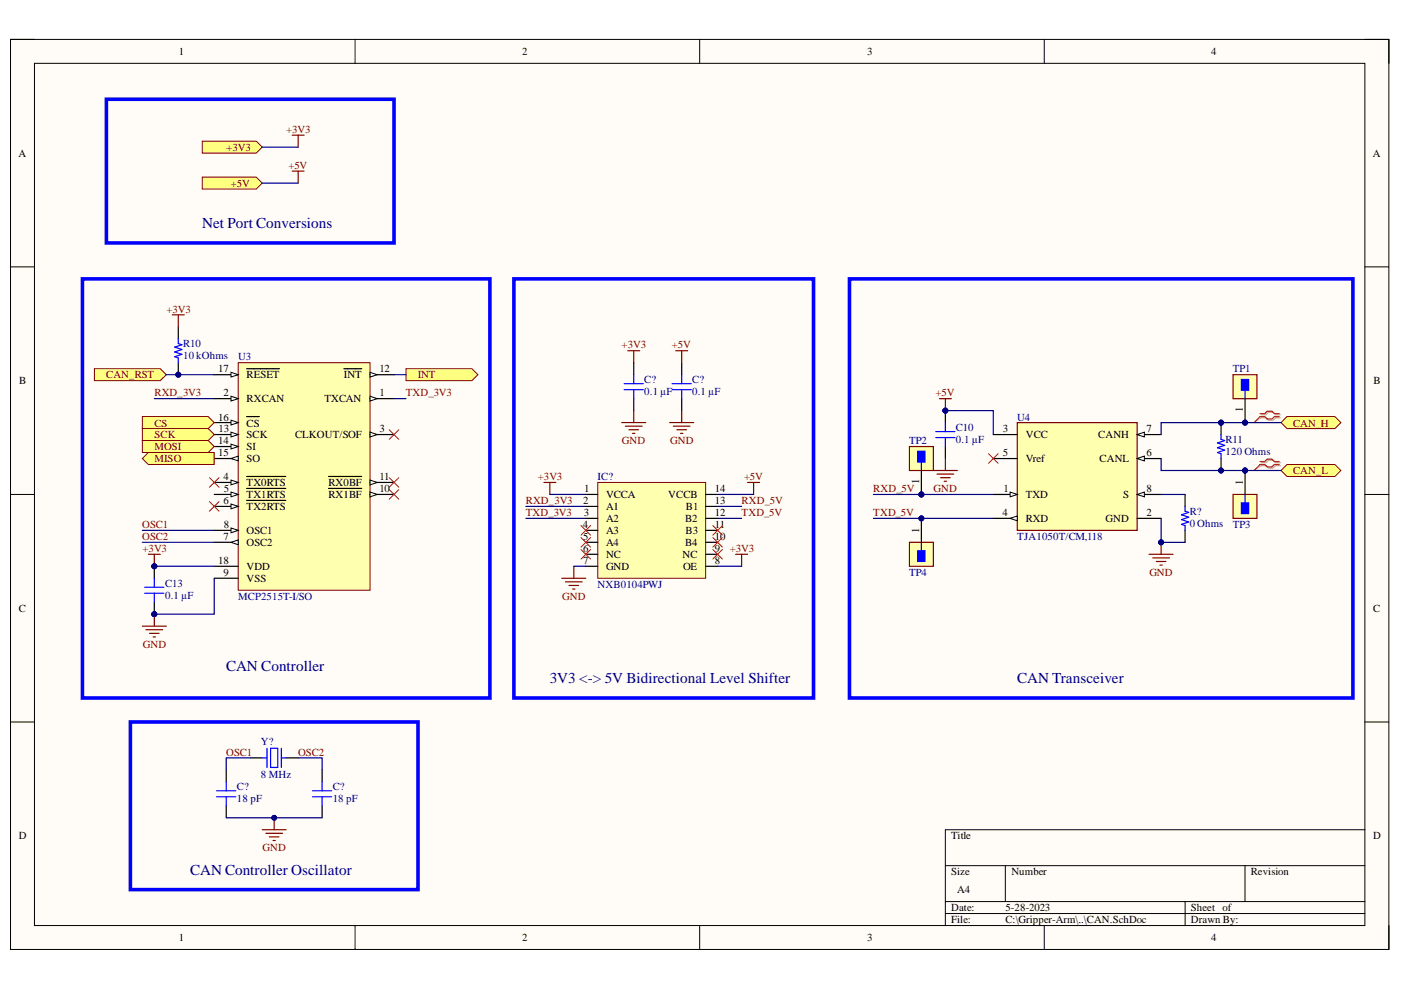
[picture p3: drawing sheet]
<svg xmlns="http://www.w3.org/2000/svg" width="297mm" height="210mm" viewBox="0 0 297 210" stroke-linecap="round" stroke-linejoin="round" font-family="sans-serif">
<defs><g id="words">
<g font-size="3.2" fill="#000080">
<text x="42.9" y="48.3">Net Port Conversions</text>
<text x="48" y="142.2">CAN Controller</text>
<text x="116.6" y="144.8">3V3 &lt;-&gt; 5V Bidirectional Level Shifter</text>
<text x="215.7" y="144.8">CAN Transceiver</text>
<text x="40.3" y="185.4">CAN Controller Oscillator</text>
</g>
<g font-size="2.3">
<text x="37.9" y="11.7">1</text>
<text x="110.7" y="11.7">2</text>
<text x="183.9" y="11.7">3</text>
<text x="256.8" y="11.7">4</text>
<text x="3.9" y="33.3">A</text>
<text x="291.1" y="33.3">A</text>
<text x="4.1" y="81.5">B</text>
<text x="46.3" y="78.9">17</text>
<text x="52.3" y="80.2">RESET</text>
<text x="72.9" y="80.2">INT</text>
<text x="80.4" y="78.9">12</text>
<text x="291.2" y="81.5">B</text>
<text x="46.3" y="89.2">16</text>
<text x="47.4" y="84">2</text>
<text x="52.3" y="85.3">RXCAN</text>
<text x="68.8" y="85.3">TXCAN</text>
<text x="80.4" y="84">1</text>
<text x="263.5" y="87.4" transform="rotate(-90 263.5 87.4)">1</text>
<text x="46.3" y="94.2">14</text>
<text x="46.4" y="91.7">13</text>
<text x="52.3" y="93">SCK</text>
<text x="52.3" y="95.5">SI</text>
<text x="52.3" y="90.4">CS</text>
<text x="62.6" y="93">CLKOUT/SOF</text>
<text x="80.4" y="91.7">3</text>
<text x="212.6" y="91.7">3</text>
<text x="217.5" y="93">VCC</text>
<text x="232.9" y="93">CANH</text>
<text x="243.1" y="91.7">7</text>
<text x="46.3" y="96.8">15</text>
<text x="47.4" y="101.8">4</text>
<text x="52.3" y="98">SO</text>
<text x="80.4" y="101.8">11</text>
<text x="212.6" y="96.8">5</text>
<text x="217.5" y="98">Vref</text>
<text x="233.1" y="98">CANL</text>
<text x="243.1" y="96.8">6</text>
<text x="47.4" y="106.9">6</text>
<text x="47.5" y="104.4">5</text>
<text x="52.3" y="103.1">TX0RTS</text>
<text x="52.3" y="105.6">TX1RTS</text>
<text x="69.6" y="105.6">RX1BF</text>
<text x="69.6" y="103.1">RX0BF</text>
<text x="80.4" y="104.4">10</text>
<text x="123.7" y="106.9">2</text>
<text x="123.8" y="104.4">1</text>
<text x="128.5" y="105.6">VCCA</text>
<text x="141.7" y="105.6">VCCB</text>
<text x="151.6" y="106.9">13</text>
<text x="151.6" y="104.4">14</text>
<text x="194.9" y="102.7" transform="rotate(-90 194.9 102.7)">1</text>
<text x="212.7" y="104.4">1</text>
<text x="217.5" y="105.6">TXD</text>
<text x="238.1" y="105.6">S</text>
<text x="243.1" y="104.4">8</text>
<text x="263.5" y="102.8" transform="rotate(-90 263.5 102.8)">1</text>
<text x="47.5" y="112">8</text>
<text x="52.3" y="108.2">TX2RTS</text>
<text x="52.3" y="113.2">OSC1</text>
<text x="123.6" y="112">4</text>
<text x="123.7" y="109.4">3</text>
<text x="128.5" y="108.2">A1</text>
<text x="128.5" y="110.7">A2</text>
<text x="128.5" y="113.2">A3</text>
<text x="145.2" y="110.7">B2</text>
<text x="145.3" y="113.2">B3</text>
<text x="145.4" y="108.2">B1</text>
<text x="151.6" y="112">11</text>
<text x="151.6" y="109.4">12</text>
<text x="194.9" y="113" transform="rotate(-90 194.9 113)">1</text>
<text x="212.6" y="109.4">4</text>
<text x="217.5" y="110.7">RXD</text>
<text x="234.4" y="110.7">GND</text>
<text x="243.1" y="109.4">2</text>
<text x="46.3" y="119.6">18</text>
<text x="47.4" y="114.5">7</text>
<text x="52.3" y="115.8">OSC2</text>
<text x="123.7" y="114.5">5</text>
<text x="123.7" y="117.1">6</text>
<text x="123.7" y="119.6">7</text>
<text x="128.5" y="115.8">A4</text>
<text x="128.5" y="118.3">NC</text>
<text x="144.7" y="118.3">NC</text>
<text x="145.2" y="115.8">B4</text>
<text x="151.6" y="119.6">8</text>
<text x="151.6" y="117.1">9</text>
<text x="151.6" y="114.5">10</text>
<text x="47.4" y="122.1">9</text>
<text x="52.3" y="123.4">VSS</text>
<text x="52.3" y="120.9">VDD</text>
<text x="128.5" y="120.9">GND</text>
<text x="144.8" y="120.9">OE</text>
<text x="4" y="129.7">C</text>
<text x="291.1" y="129.7">C</text>
<text x="4" y="178">D</text>
<text x="201.7" y="178">Title</text>
<text x="291.1" y="178">D</text>
<text x="201.7" y="185.6">Size</text>
<text x="214.4" y="185.6">Number</text>
<text x="265.2" y="185.6">Revision</text>
<text x="202.9" y="189.4">A4</text>
<text x="201.7" y="193.2">Date:</text>
<text x="201.7" y="195.7">File:</text>
<text x="213.2" y="193.2">5-28-2023</text>
<text x="213.2" y="195.7">C:\Gripper-Arm\..\CAN.SchDoc</text>
<text x="252.5" y="193.2">Sheet of</text>
<text x="252.5" y="195.7">Drawn By:</text>
<text x="37.9" y="199.5">1</text>
<text x="110.7" y="199.5">2</text>
<text x="183.9" y="199.5">3</text>
<text x="256.8" y="199.5">4</text>
</g>
<g font-size="2.3" fill="#800000">
<text x="60.6" y="28.1">+3V3</text>
<text x="48" y="32">+3V3</text>
<text x="61.2" y="35.8">+5V</text>
<text x="49" y="39.6">+5V</text>
<text x="35.3" y="66.3">+3V3</text>
<text x="131.8" y="73.9">+3V3</text>
<text x="142.4" y="73.9">+5V</text>
<text x="22.5" y="80.2">CAN_RST</text>
<text x="88.6" y="80.2">INT</text>
<text x="32.7" y="84">RXD_3V3</text>
<text x="86" y="84">TXD_3V3</text>
<text x="198.4" y="84">+5V</text>
<text x="32.7" y="90.4">CS</text>
<text x="32.7" y="93">SCK</text>
<text x="32.7" y="95.5">MOSI</text>
<text x="131.9" y="94.2">GND</text>
<text x="142.1" y="94.2">GND</text>
<text x="274.1" y="90.4">CAN_H</text>
<text x="32.7" y="98">MISO</text>
<text x="114" y="101.8">+3V3</text>
<text x="157.8" y="101.8">+5V</text>
<text x="274.1" y="100.6">CAN_L</text>
<text x="111.5" y="106.9">RXD_3V3</text>
<text x="157.2" y="106.9">RXD_5V</text>
<text x="185.2" y="104.4">RXD_5V</text>
<text x="197.9" y="104.4">GND</text>
<text x="30.1" y="112">OSC1</text>
<text x="111.5" y="109.4">TXD_3V3</text>
<text x="157.2" y="109.4">TXD_5V</text>
<text x="185.2" y="109.4">TXD_5V</text>
<text x="30.1" y="114.5">OSC2</text>
<text x="30.2" y="117.1">+3V3</text>
<text x="154.7" y="117.1">+3V3</text>
<text x="243.7" y="122.1">GND</text>
<text x="119.2" y="127.2">GND</text>
<text x="30.3" y="137.3">GND</text>
<text x="48" y="160.2">OSC1</text>
<text x="63.2" y="160.2">OSC2</text>
<text x="55.7" y="180.5">GND</text>
</g>
<g font-size="2.3" fill="#000080">
<text x="38.8" y="76.1">10 kOhms</text>
<text x="38.8" y="73.6">R10</text>
<text x="50.5" y="76.4">U3</text>
<text x="136.6" y="83.8">0.1 µF</text>
<text x="136.6" y="81.2">C?</text>
<text x="146.8" y="83.8">0.1 µF</text>
<text x="146.8" y="81.2">C?</text>
<text x="261.4" y="78.9">TP1</text>
<text x="215.7" y="89.2">U4</text>
<text x="192.8" y="94.2">TP2</text>
<text x="202.7" y="94">0.1 µF</text>
<text x="202.7" y="91.4">C10</text>
<text x="259.8" y="94">R11</text>
<text x="126.7" y="101.8">IC?</text>
<text x="259.8" y="96.5">120 Ohms</text>
<text x="252.2" y="111.7">0 Ohms</text>
<text x="252.2" y="109.2">R?</text>
<text x="261.4" y="112">TP3</text>
<text x="215.7" y="114.5">TJA1050T/CM,118</text>
<text x="35" y="124.4">C13</text>
<text x="126.7" y="124.7">NXB0104PWJ</text>
<text x="192.8" y="122.1">TP4</text>
<text x="35" y="126.9">0.1 µF</text>
<text x="50.5" y="127.2">MCP2515T-I/SO</text>
<text x="55.3" y="158">Y?</text>
<text x="50.2" y="167.6">C?</text>
<text x="55.3" y="165.1">8 MHz</text>
<text x="70.5" y="167.6">C?</text>
<text x="50.2" y="170.1">18 pF</text>
<text x="70.5" y="170.1">18 pF</text>
</g>
</g></defs>
<path d="M2.2 8.4h292.3v192.9h-292.3z" fill-rule="evenodd" fill="#fffcf8"/>
<path d="M2.2 8.4h292.3v192.9h-292.3z" fill="none" stroke="#000" stroke-width=".21"/>
<path d="M7.3 13.4h282.1v182.8h-282.1z" fill-rule="evenodd" fill="#fffcf8"/>
<g fill="none" stroke="#000" stroke-width=".21">
<path d="M2.2 8.4h5.1M7.3 13.4h282.1v182.8h-282.1zM75.3 8.4v5M148.3 8.4v5M221.4 8.4v5M289.4 8.4h5.1v5M2.2 56.6h5.1M289.4 56.6h5.1M2.2 104.8h5.1M289.4 104.8h5.1M2.2 153.1h5.1M289.4 153.1h5.1"/>
<path d="M289.4 175.9h-89v20.3M75.3 196.2v5.1M148.3 196.2v5.1M200.4 183.5h89M200.4 191.2h89M200.4 193.7h89M213.1 183.5v7.7M221.4 196.2v5.1M251.3 191.2v5M264 183.5v7.7M294.5 196.2v5.1"/>
</g>
<path d="M50.5 76.9h28v48.2h-28z" fill-rule="evenodd" fill="#ffffb0"/>
<path d="M50.5 76.9h28v48.2h-28z" fill="none" stroke="#800000" stroke-width=".21"/>
<path d="M78.5 84.5h5" fill="none" stroke="#000" stroke-width=".25"/>
<path d="M78.5 84l1.5 .5-1.5 .5z" fill="#f8fcff"/>
<path d="M78.5 84l1.5 .5-1.5 .5z" fill="none" stroke="#000" stroke-width=".21"/>
<path d="M45.4 84.5h5.1" fill="none" stroke="#000" stroke-width=".25"/>
<path d="M49 84l1.5 .5-1.5 .5z" fill="#f8fcff"/>
<path d="M49 84l1.5 .5-1.5 .5z" fill="none" stroke="#000" stroke-width=".21"/>
<path d="M78.5 92.1h5" fill="none" stroke="#000" stroke-width=".25"/>
<path d="M78.5 91.6l1.5 .5-1.5 .5z" fill="#f8fcff"/>
<path d="M78.5 91.6l1.5 .5-1.5 .5z" fill="none" stroke="#000" stroke-width=".21"/>
<path d="M45.4 102.3h5.1" fill="none" stroke="#000" stroke-width=".25"/>
<path d="M49 101.8l1.5 .5-1.5 .5z" fill="#f8fcff"/>
<path d="M49 101.8l1.5 .5-1.5 .5z" fill="none" stroke="#000" stroke-width=".21"/>
<path d="M45.4 104.8h5.1M52.3 101h8.3" fill="none" stroke="#000" stroke-width=".25"/>
<path d="M49 104.3l1.5 .5-1.5 .5z" fill="#f8fcff"/>
<path d="M49 104.3l1.5 .5-1.5 .5z" fill="none" stroke="#000" stroke-width=".21"/>
<path d="M45.4 107.4h5.1M52.3 103.6h8.3" fill="none" stroke="#000" stroke-width=".25"/>
<path d="M49 106.9l1.5 .5-1.5 .5z" fill="#f8fcff"/>
<path d="M49 106.9l1.5 .5-1.5 .5z" fill="none" stroke="#000" stroke-width=".21"/>
<path d="M45.4 115h5.1M52.3 106.1h8.3" fill="none" stroke="#000" stroke-width=".25"/>
<path d="M49 115l1.5-.5v1z" fill="#f8fcff"/>
<path d="M49 115l1.5-.5v1z" fill="none" stroke="#000" stroke-width=".21"/>
<path d="M45.4 112.4h5.1" fill="none" stroke="#000" stroke-width=".25"/>
<path d="M49 111.9l1.5 .5-1.5 .6z" fill="#f8fcff"/>
<path d="M49 111.9l1.5 .5-1.5 .6z" fill="none" stroke="#000" stroke-width=".21"/>
<path d="M78.5 104.8h5M45.4 122.6h5.1" fill="none" stroke="#000" stroke-width=".25"/>
<path d="M78.5 104.3l1.5 .5-1.5 .5z" fill="#f8fcff"/>
<path d="M78.5 104.3l1.5 .5-1.5 .5z" fill="none" stroke="#000" stroke-width=".21"/>
<path d="M69.6 103.6h7.1M78.5 102.3h5" fill="none" stroke="#000" stroke-width=".25"/>
<path d="M78.5 101.8l1.5 .5-1.5 .5z" fill="#f8fcff"/>
<path d="M78.5 101.8l1.5 .5-1.5 .5z" fill="none" stroke="#000" stroke-width=".21"/>
<path d="M78.5 79.4h5M69.6 101h7.1" fill="none" stroke="#000" stroke-width=".25"/>
<path d="M78.5 78.9l1.5 .5-1.5 .5z" fill="#f8fcff"/>
<path d="M78.5 78.9l1.5 .5-1.5 .5z" fill="none" stroke="#000" stroke-width=".21"/>
<path d="M72.9 78.2h3.8M45.4 92.1h5.1" fill="none" stroke="#000" stroke-width=".25"/>
<path d="M49 91.6l1.5 .5-1.5 .5z" fill="#f8fcff"/>
<path d="M49 91.6l1.5 .5-1.5 .5z" fill="none" stroke="#000" stroke-width=".21"/>
<path d="M45.4 94.7h5.1" fill="none" stroke="#000" stroke-width=".25"/>
<path d="M49 94.2l1.5 .5-1.5 .5z" fill="#f8fcff"/>
<path d="M49 94.2l1.5 .5-1.5 .5z" fill="none" stroke="#000" stroke-width=".21"/>
<path d="M45.4 97.2h5.1" fill="none" stroke="#000" stroke-width=".25"/>
<path d="M49 97.2l1.5-.5v1z" fill="#f8fcff"/>
<path d="M49 97.2l1.5-.5v1z" fill="none" stroke="#000" stroke-width=".21"/>
<path d="M45.4 89.6h5.1" fill="none" stroke="#000" stroke-width=".25"/>
<path d="M49 89.1l1.5 .5-1.5 .5z" fill="#f8fcff"/>
<path d="M49 89.1l1.5 .5-1.5 .5z" fill="none" stroke="#000" stroke-width=".21"/>
<path d="M45.4 79.4h5.1M52.3 88.3h2.7" fill="none" stroke="#000" stroke-width=".25"/>
<path d="M49 78.9l1.5 .5-1.5 .5z" fill="#f8fcff"/>
<path d="M49 78.9l1.5 .5-1.5 .5z" fill="none" stroke="#000" stroke-width=".21"/>
<path d="M52.3 78.2h6.9M45.4 120.1h5.1" fill="none" stroke="#000" stroke-width=".25"/>
<path d="M82.5 91.1l2.1 2.1M84.6 91.1l-2.1 2.1M44.4 106.4l2 2M44.4 101.3l2 2M46.4 106.4l-2 2M46.4 101.3l-2 2M82.5 101.3l2.1 2M82.5 103.8l2.1 2M84.6 101.3l-2.1 2M84.6 103.8l-2.1 2" fill="none" stroke="#f00" stroke-width=".21"/>
<path d="M30.2 88.3h14l1.2 1.3-1.2 1.3h-14z" fill-rule="evenodd" fill="#ffff80"/>
<path d="M30.2 88.3h14l1.2 1.3-1.2 1.3h-14z" fill="none" stroke="#800000" stroke-width=".21"/>
<path d="M30.2 90.9h14l1.2 1.2-1.2 1.3h-14z" fill-rule="evenodd" fill="#ffff80"/>
<path d="M30.2 90.9h14l1.2 1.2-1.2 1.3h-14z" fill="none" stroke="#800000" stroke-width=".21"/>
<path d="M30.2 93.4h14l1.2 1.3-1.2 1.2h-14z" fill-rule="evenodd" fill="#ffff80"/>
<path d="M30.2 93.4h14l1.2 1.3-1.2 1.2h-14z" fill="none" stroke="#800000" stroke-width=".21"/>
<path d="M30.2 97.2l1.3-1.3h13.9v2.6h-13.9z" fill-rule="evenodd" fill="#ffff80"/>
<path d="M30.2 97.2l1.3-1.3h13.9v2.6h-13.9z" fill="none" stroke="#800000" stroke-width=".21"/>
<path d="M86.1 78.2h14l1.2 1.2-1.2 1.3h-14z" fill-rule="evenodd" fill="#ffff80"/>
<path d="M86.1 78.2h14l1.2 1.2-1.2 1.3h-14z" fill="none" stroke="#800000" stroke-width=".21"/>
<circle cx="32.7" cy="120.1" r=".51" fill="#000080"/>
<circle cx="32.7" cy="120.1" r=".51" fill="none" stroke="#000080" stroke-width=".21"/>
<circle cx="32.7" cy="130.2" r=".51" fill="#000080"/>
<circle cx="32.7" cy="130.2" r=".51" fill="none" stroke="#000080" stroke-width=".21"/>
<path d="M32.7 120.1v2.5" fill="none" stroke="#000" stroke-width=".25"/>
<circle cx="32.7" cy="120.1" r=".51" fill="#000080"/>
<circle cx="32.7" cy="120.1" r=".51" fill="none" stroke="#000080" stroke-width=".21"/>
<path d="M32.7 127.7v2.5" fill="none" stroke="#000" stroke-width=".25"/>
<circle cx="32.7" cy="130.2" r=".51" fill="#000080"/>
<circle cx="32.7" cy="130.2" r=".51" fill="none" stroke="#000080" stroke-width=".21"/>
<path d="M30.7 125.8h4M30.7 124.5h4M32.7 122.6v1.9M32.7 125.8v1.9" fill="none" stroke="#00f" stroke-width=".25"/>
<path d="M30.2 132.8h5.1M30.9 133.5h3.6M31.7 134.3h2M32.5 135h.5M32.7 130.2v2.6" fill="none" stroke="#800000" stroke-width=".25"/>
<circle cx="32.7" cy="130.2" r=".51" fill="#000080"/>
<circle cx="32.7" cy="130.2" r=".51" fill="none" stroke="#000080" stroke-width=".21"/>
<path d="M42.9 37.6h11.4l1.3 1.2-1.3 1.3h-11.4z" fill-rule="evenodd" fill="#ffff80"/>
<path d="M42.9 37.6h11.4l1.3 1.2-1.3 1.3h-11.4z" fill="none" stroke="#800000" stroke-width=".21"/>
<path d="M61.9 36.3h2.6M63.2 36.3v2.5" fill="none" stroke="#800000" stroke-width=".25"/>
<circle cx="37.8" cy="79.4" r=".51" fill="#000080"/>
<circle cx="37.8" cy="79.4" r=".51" fill="none" stroke="#000080" stroke-width=".21"/>
<path d="M37.8 69.3v2.5M37.8 76.9v2.5" fill="none" stroke="#000" stroke-width=".25"/>
<circle cx="37.8" cy="79.4" r=".51" fill="#000080"/>
<circle cx="37.8" cy="79.4" r=".51" fill="none" stroke="#000080" stroke-width=".21"/>
<path d="M37.8 71.8v1l.8 .3-1.6 .5 1.6 .5-1.6 .5 1.6 .5-1.6 .5 .8 .3v1" fill="none" stroke="#00f" stroke-width=".25"/>
<path d="M20 78.2h14l1.3 1.2-1.3 1.3h-14z" fill-rule="evenodd" fill="#ffff80"/>
<path d="M20 78.2h14l1.3 1.2-1.3 1.3h-14z" fill="none" stroke="#800000" stroke-width=".21"/>
<path d="M215.7 89.6h25.4v22.9h-25.4z" fill-rule="evenodd" fill="#ffffb0"/>
<path d="M215.7 89.6h25.4v22.9h-25.4z" fill="none" stroke="#800000" stroke-width=".25"/>
<path d="M210.6 92.1h5.1M241.1 92.1h5.1" fill="none" stroke="#000" stroke-width=".25"/>
<path d="M241.1 92.1l1.5-.5v1z" fill="#f8fcff"/>
<path d="M241.1 92.1l1.5-.5v1z" fill="none" stroke="#000" stroke-width=".21"/>
<path d="M241.1 97.2h5.1" fill="none" stroke="#000" stroke-width=".25"/>
<path d="M241.1 97.2l1.5-.5v1z" fill="#f8fcff"/>
<path d="M241.1 97.2l1.5-.5v1z" fill="none" stroke="#000" stroke-width=".21"/>
<path d="M210.6 109.9h5.1" fill="none" stroke="#000" stroke-width=".25"/>
<path d="M214.2 109.9l1.5-.5v1z" fill="#f8fcff"/>
<path d="M214.2 109.9l1.5-.5v1z" fill="none" stroke="#000" stroke-width=".21"/>
<path d="M241.1 104.8h5.1" fill="none" stroke="#000" stroke-width=".25"/>
<path d="M241.1 104.8l1.5-.5v1z" fill="#f8fcff"/>
<path d="M241.1 104.8l1.5-.5v1z" fill="none" stroke="#000" stroke-width=".21"/>
<path d="M210.6 104.8h5.1" fill="none" stroke="#000" stroke-width=".25"/>
<path d="M214.2 104.3l1.5 .5-1.5 .5z" fill="#f8fcff"/>
<path d="M214.2 104.3l1.5 .5-1.5 .5z" fill="none" stroke="#000" stroke-width=".21"/>
<path d="M210.6 97.2h5.1M241.1 109.9h5.1" fill="none" stroke="#000" stroke-width=".25"/>
<path d="M209.6 96.2l2 2M211.6 96.2l-2 2" fill="none" stroke="#f00" stroke-width=".21"/>
<circle cx="258.9" cy="89.6" r=".51" fill="#000080"/>
<circle cx="258.9" cy="89.6" r=".51" fill="none" stroke="#000080" stroke-width=".21"/>
<circle cx="258.9" cy="99.8" r=".51" fill="#000080"/>
<circle cx="258.9" cy="99.8" r=".51" fill="none" stroke="#000080" stroke-width=".21"/>
<path d="M258.9 89.6v2.5" fill="none" stroke="#000" stroke-width=".25"/>
<circle cx="258.9" cy="89.6" r=".51" fill="#000080"/>
<circle cx="258.9" cy="89.6" r=".51" fill="none" stroke="#000080" stroke-width=".21"/>
<path d="M258.9 97.2v2.6" fill="none" stroke="#000" stroke-width=".25"/>
<circle cx="258.9" cy="99.8" r=".51" fill="#000080"/>
<circle cx="258.9" cy="99.8" r=".51" fill="none" stroke="#000080" stroke-width=".21"/>
<path d="M258.9 92.1v1.1l.7 .2-1.5 .5 1.5 .5-1.5 .5 1.5 .5-1.5 .5 .8 .3v1" fill="none" stroke="#00f" stroke-width=".25"/>
<path d="M271.6 99.8l1.3-1.3h10.1l1.3 1.3-1.3 1.2h-10.1z" fill-rule="evenodd" fill="#ffff80"/>
<path d="M271.6 99.8l1.3-1.3h10.1l1.3 1.3-1.3 1.2h-10.1z" fill="none" stroke="#800000" stroke-width=".21"/>
<path d="M272.9 88.3h10.1l1.3 1.3-1.3 1.3h-10.1l-1.3-1.3z" fill-rule="evenodd" fill="#ffff80"/>
<path d="M272.9 88.3h10.1l1.3 1.3-1.3 1.3h-10.1l-1.3-1.3z" fill="none" stroke="#800000" stroke-width=".21"/>
<path d="M267.4 87.9h1l.5-.5h1l.5 .5h1.1M267.4 88.6h1l.5 .5h1l.5-.5h1.1M267.4 98.1h1l.5-.5h1l.5 .5h1.1M267.4 98.7h1l.5 .5h1l.5-.5h1.1" fill="none" stroke="#d0a19e" stroke-width=".25"/>
<path d="M267.4 88.6l-1.5 1M267.4 98.7l-1.5 1.1" fill="none" stroke="#d0a19e" stroke-width=".21"/>
<path d="M267.1 87.7h1.1l.5-.5h1l.5 .5h1M267.1 88.3h1.1l.5 .5h1l.5-.5h1M267.1 97.9h1.1l.5-.6h1l.5 .6h1M267.1 98.5h1.1l.5 .5h1l.5-.5h1" fill="none" stroke="#f00" stroke-width=".25"/>
<path d="M267.1 88.3l-1.2 1.3M267.1 98.5l-1.2 1.3" fill="none" stroke="#f00" stroke-width=".21"/>
<path d="M243.6 117.5h5.1M244.4 118.3h3.6M245.2 119h2M245.9 119.8h.5M246.2 115v2.5" fill="none" stroke="#800000" stroke-width=".25"/>
<circle cx="246.2" cy="115" r=".51" fill="#000080"/>
<circle cx="246.2" cy="115" r=".51" fill="none" stroke="#000080" stroke-width=".21"/>
<circle cx="195.4" cy="104.8" r=".51" fill="#000080"/>
<circle cx="195.4" cy="104.8" r=".51" fill="none" stroke="#000080" stroke-width=".21"/>
<path d="M192.8 94.7h5.1v5.1h-5.1z" fill-rule="evenodd" fill="#ffffb0"/>
<path d="M192.8 94.7h5.1v5.1h-5.1z" fill="none" stroke="#800000" stroke-width=".25"/>
<path d="M194.6 95.7h1.5v2.3h-1.5z" fill-rule="evenodd" fill="#00f"/>
<path d="M194.6 95.7h1.5v2.3h-1.5zM195.4 98v1.8" fill="none" stroke="#00f" stroke-width=".25"/>
<path d="M195.4 99.8v5" fill="none" stroke="#000" stroke-width=".25"/>
<circle cx="195.4" cy="104.8" r=".51" fill="#000080"/>
<circle cx="195.4" cy="104.8" r=".51" fill="none" stroke="#000080" stroke-width=".21"/>
<circle cx="195.4" cy="109.9" r=".51" fill="#000080"/>
<circle cx="195.4" cy="109.9" r=".51" fill="none" stroke="#000080" stroke-width=".21"/>
<path d="M192.8 115h5.1v5.1h-5.1z" fill-rule="evenodd" fill="#ffffb0"/>
<path d="M192.8 115h5.1v5.1h-5.1z" fill="none" stroke="#800000" stroke-width=".25"/>
<path d="M194.6 116.8h1.5v2.2h-1.5z" fill-rule="evenodd" fill="#00f"/>
<path d="M194.6 116.8h1.5v2.2h-1.5zM195.4 115v1.8" fill="none" stroke="#00f" stroke-width=".25"/>
<path d="M195.4 109.9v5.1" fill="none" stroke="#000" stroke-width=".25"/>
<circle cx="195.4" cy="109.9" r=".51" fill="#000080"/>
<circle cx="195.4" cy="109.9" r=".51" fill="none" stroke="#000080" stroke-width=".21"/>
<circle cx="200.4" cy="87.1" r=".51" fill="#000080"/>
<circle cx="200.4" cy="87.1" r=".51" fill="none" stroke="#000080" stroke-width=".21"/>
<path d="M200.4 87.1v2.5" fill="none" stroke="#000" stroke-width=".25"/>
<circle cx="200.4" cy="87.1" r=".51" fill="#000080"/>
<circle cx="200.4" cy="87.1" r=".51" fill="none" stroke="#000080" stroke-width=".21"/>
<path d="M200.4 94.7v2.5" fill="none" stroke="#000" stroke-width=".25"/>
<path d="M198.4 92.8h4.1M198.4 91.5h4.1M200.4 89.6v1.9M200.4 92.8v1.9" fill="none" stroke="#00f" stroke-width=".25"/>
<path d="M199.2 84.5h2.5M200.4 84.5v2.6" fill="none" stroke="#800000" stroke-width=".25"/>
<circle cx="200.4" cy="87.1" r=".51" fill="#000080"/>
<circle cx="200.4" cy="87.1" r=".51" fill="none" stroke="#000080" stroke-width=".21"/>
<path d="M197.9 99.8h5.1M200.4 97.2v2.6M198.7 100.5h3.5M199.4 101.3h2.1M200.2 102h.5" fill="none" stroke="#800000" stroke-width=".25"/>
<path d="M22.6 21h60.9v30.5h-60.9zM17.5 59.1h86.4v88.9h-86.4zM180.1 59.1h106.7v88.9h-106.7z" fill="none" stroke="#00f" stroke-width=".76"/>
<circle cx="264" cy="89.6" r=".51" fill="#000080"/>
<circle cx="264" cy="89.6" r=".51" fill="none" stroke="#000080" stroke-width=".21"/>
<path d="M261.4 79.4h5.1v5.1h-5.1z" fill-rule="evenodd" fill="#ffffb0"/>
<path d="M261.4 79.4h5.1v5.1h-5.1z" fill="none" stroke="#800000" stroke-width=".25"/>
<path d="M263.2 80.5h1.5v2.2h-1.5z" fill-rule="evenodd" fill="#00f"/>
<path d="M263.2 80.5h1.5v2.2h-1.5zM264 82.7v1.8" fill="none" stroke="#00f" stroke-width=".25"/>
<path d="M264 84.5v5.1" fill="none" stroke="#000" stroke-width=".25"/>
<circle cx="264" cy="89.6" r=".51" fill="#000080"/>
<circle cx="264" cy="89.6" r=".51" fill="none" stroke="#000080" stroke-width=".21"/>
<circle cx="264" cy="99.8" r=".51" fill="#000080"/>
<circle cx="264" cy="99.8" r=".51" fill="none" stroke="#000080" stroke-width=".21"/>
<path d="M261.4 104.8h5.1v5.1h-5.1z" fill-rule="evenodd" fill="#ffffb0"/>
<path d="M261.4 104.8h5.1v5.1h-5.1z" fill="none" stroke="#800000" stroke-width=".25"/>
<path d="M263.2 106.6h1.5v2.3h-1.5z" fill-rule="evenodd" fill="#00f"/>
<path d="M263.2 106.6h1.5v2.3h-1.5zM264 104.8v1.8" fill="none" stroke="#00f" stroke-width=".25"/>
<path d="M264 99.8v5" fill="none" stroke="#000" stroke-width=".25"/>
<circle cx="264" cy="99.8" r=".51" fill="#000080"/>
<circle cx="264" cy="99.8" r=".51" fill="none" stroke="#000080" stroke-width=".21"/>
<path d="M36.5 66.7h2.6M37.8 66.7v2.6M31.5 117.5h2.5M32.7 117.5v2.6" fill="none" stroke="#800000" stroke-width=".25"/>
<circle cx="32.7" cy="120.1" r=".51" fill="#000080"/>
<circle cx="32.7" cy="120.1" r=".51" fill="none" stroke="#000080" stroke-width=".21"/>
<path d="M42.9 29.9h11.4l1.3 1.3-1.3 1.3h-11.4z" fill-rule="evenodd" fill="#ffff80"/>
<path d="M42.9 29.9h11.4l1.3 1.3-1.3 1.3h-11.4z" fill="none" stroke="#800000" stroke-width=".21"/>
<path d="M61.9 28.7h2.6M63.2 28.7v2.5" fill="none" stroke="#800000" stroke-width=".25"/>
<path d="M126.7 102.3h22.9v20.3h-22.9z" fill-rule="evenodd" fill="#ffffb0"/>
<path d="M126.7 102.3h22.9v20.3h-22.9z" fill="none" stroke="#800000" stroke-width=".21"/>
<g fill="none" stroke="#000" stroke-width=".25">
<path d="M124.2 104.8h2.5M124.2 107.4h2.5M124.2 109.9h2.5M124.2 112.4h2.5M124.2 115h2.5M124.2 117.5h2.5M149.6 104.8h2.6M149.6 107.4h2.6M149.6 109.9h2.6M149.6 112.4h2.6M149.6 115h2.6M149.6 117.5h2.6"/>
<path d="M124.2 120.1h2.5M149.6 120.1h2.6"/>
</g>
<path d="M123.2 111.4l2 2.1M123.2 114l2 2M123.2 116.5l2 2M125.2 111.4l-2 2.1M125.2 114l-2 2M125.2 116.5l-2 2M151.1 114l2.1 2M151.1 111.4l2.1 2.1M151.1 116.5l2.1 2M153.2 114l-2.1 2M153.2 111.4l-2.1 2.1M153.2 116.5l-2.1 2" fill="none" stroke="#f00" stroke-width=".21"/>
<path d="M115.3 102.3h2.5M116.6 102.3v2.5M158.5 102.3h2.5M159.8 102.3v2.5M119.1 122.6h5.1M119.9 123.4h3.5M120.6 124.1h2.1M121.4 124.9h.5M121.7 120.1v2.5" fill="none" stroke="#800000" stroke-width=".25"/>
<path d="M32.7 84.5h12.7M83.5 84.5h2.6M32.7 120.1h12.7" fill="none" stroke="#000080" stroke-width=".25"/>
<circle cx="32.7" cy="120.1" r=".51" fill="#000080"/>
<circle cx="32.7" cy="120.1" r=".51" fill="none" stroke="#000080" stroke-width=".21"/>
<path d="M55.6 38.8h7.6M45.4 122.6v7.6h-12.7" fill="none" stroke="#000080" stroke-width=".25"/>
<circle cx="32.7" cy="130.2" r=".51" fill="#000080"/>
<circle cx="32.7" cy="130.2" r=".51" fill="none" stroke="#000080" stroke-width=".21"/>
<path d="M35.3 79.4h10.1" fill="none" stroke="#000080" stroke-width=".25"/>
<circle cx="37.8" cy="79.4" r=".51" fill="#000080"/>
<circle cx="37.8" cy="79.4" r=".51" fill="none" stroke="#000080" stroke-width=".21"/>
<path d="M264 89.6h-17.8v2.5" fill="none" stroke="#000080" stroke-width=".25"/>
<circle cx="258.9" cy="89.6" r=".51" fill="#000080"/>
<circle cx="258.9" cy="89.6" r=".51" fill="none" stroke="#000080" stroke-width=".21"/>
<circle cx="264" cy="89.6" r=".51" fill="#000080"/>
<circle cx="264" cy="89.6" r=".51" fill="none" stroke="#000080" stroke-width=".21"/>
<path d="M246.2 97.2v2.6h17.8" fill="none" stroke="#000080" stroke-width=".25"/>
<circle cx="258.9" cy="99.8" r=".51" fill="#000080"/>
<circle cx="258.9" cy="99.8" r=".51" fill="none" stroke="#000080" stroke-width=".21"/>
<circle cx="264" cy="99.8" r=".51" fill="#000080"/>
<circle cx="264" cy="99.8" r=".51" fill="none" stroke="#000080" stroke-width=".21"/>
<path d="M264 99.8h7.6" fill="none" stroke="#000080" stroke-width=".25"/>
<circle cx="264" cy="99.8" r=".51" fill="#000080"/>
<circle cx="264" cy="99.8" r=".51" fill="none" stroke="#000080" stroke-width=".21"/>
<path d="M264 89.6h7.6" fill="none" stroke="#000080" stroke-width=".25"/>
<circle cx="264" cy="89.6" r=".51" fill="#000080"/>
<circle cx="264" cy="89.6" r=".51" fill="none" stroke="#000080" stroke-width=".21"/>
<path d="M185.2 109.9h25.4" fill="none" stroke="#000080" stroke-width=".25"/>
<circle cx="195.4" cy="109.9" r=".51" fill="#000080"/>
<circle cx="195.4" cy="109.9" r=".51" fill="none" stroke="#000080" stroke-width=".21"/>
<path d="M195.4 104.8h15.2" fill="none" stroke="#000080" stroke-width=".25"/>
<circle cx="195.4" cy="104.8" r=".51" fill="#000080"/>
<circle cx="195.4" cy="104.8" r=".51" fill="none" stroke="#000080" stroke-width=".21"/>
<path d="M185.2 104.8h10.2" fill="none" stroke="#000080" stroke-width=".25"/>
<circle cx="195.4" cy="104.8" r=".51" fill="#000080"/>
<circle cx="195.4" cy="104.8" r=".51" fill="none" stroke="#000080" stroke-width=".21"/>
<path d="M200.4 87.1h10.2v5" fill="none" stroke="#000080" stroke-width=".25"/>
<circle cx="200.4" cy="87.1" r=".51" fill="#000080"/>
<circle cx="200.4" cy="87.1" r=".51" fill="none" stroke="#000080" stroke-width=".21"/>
<path d="M55.6 31.2h7.6M83.5 79.4h2.6M30.2 112.4h15.2M30.2 115h15.2M111.5 107.4h12.7M111.5 109.9h12.7M116.6 104.8h7.6M152.2 104.8h7.6M152.2 107.4h5M152.2 109.9h5M121.7 120.1h2.5M152.2 120.1h5" fill="none" stroke="#000080" stroke-width=".25"/>
<g fill="none" stroke="#800000" stroke-width=".25">
<path d="M133.1 74.4h2.5M134.4 74.4v2.5M143.3 74.4h2.5M144.5 74.4v2.5M131.8 89.6h5.1M132.6 90.4h3.5M133.3 91.1h2.1M134.1 91.9h.5M134.4 87.1v2.5M142 89.6h5.1M142.7 90.4h3.6M143.5 91.1h2"/>
<path d="M144.3 91.9h.5M144.5 87.1v2.5M156 117.5h2.5M157.2 117.5v2.6M55.6 175.9h5.1M56.4 176.7h3.5M57.1 177.4h2M57.9 178.2h.5M58.1 173.4v2.5"/>
</g>
<path d="M134.4 76.9v2.5M144.5 76.9v2.5M134.4 84.5v2.6M144.5 84.5v2.6M48 163.2v2.6M48 170.8v2.6M53 160.7h2.6M60.7 160.7h2.5M68.3 163.2v2.6M68.3 170.8v2.6" fill="none" stroke="#000" stroke-width=".25"/>
<g fill="none" stroke="#00f" stroke-width=".25">
<path d="M134.4 79.4v1.9M144.5 79.4v1.9M132.3 82.6h4.1M132.3 81.3h4.1M134.4 82.6v1.9M142.5 82.6h4.1M142.5 81.3h4.1M144.5 82.6v1.9M56.6 158.7v4M57.4 158.7h1.5v4h-1.5zM59.7 158.7v4M45.9 167.7h4.1"/>
<path d="M45.9 168.9h4.1M48 165.8v1.9M48 168.9v1.9M55.6 160.7h1M59.7 160.7h1M66.3 167.7h4M66.3 168.9h4M68.3 165.8v1.9M68.3 168.9v1.9"/>
</g>
<path d="M109 59.1h63.5v88.9h-63.5z" fill="none" stroke="#00f" stroke-width=".76"/>
<circle cx="58.1" cy="173.4" r=".51" fill="#000080"/>
<circle cx="58.1" cy="173.4" r=".51" fill="none" stroke="#000080" stroke-width=".21"/>
<path d="M27.6 153.1h61v35.5h-61z" fill="none" stroke="#00f" stroke-width=".76"/>
<path d="M48 173.4h20.3M53 160.7h-5v2.5" fill="none" stroke="#000080" stroke-width=".25"/>
<circle cx="58.1" cy="173.4" r=".51" fill="#000080"/>
<circle cx="58.1" cy="173.4" r=".51" fill="none" stroke="#000080" stroke-width=".21"/>
<path d="M246.2 109.9v5.1M63.2 160.7h5.1v2.5" fill="none" stroke="#000080" stroke-width=".25"/>
<path d="M251.3 104.8v2.6M251.3 112.5v2.5" fill="none" stroke="#000" stroke-width=".25"/>
<path d="M251.3 107.4v1l.7 .2-1.5 .5 1.5 .6-1.5 .5 1.5 .5-1.5 .5 .8 .2v1.1" fill="none" stroke="#00f" stroke-width=".25"/>
<circle cx="246.2" cy="115" r=".51" fill="#000080"/>
<circle cx="246.2" cy="115" r=".51" fill="none" stroke="#000080" stroke-width=".21"/>
<path d="M246.2 115h5.1" fill="none" stroke="#000080" stroke-width=".25"/>
<circle cx="246.2" cy="115" r=".51" fill="#000080"/>
<circle cx="246.2" cy="115" r=".51" fill="none" stroke="#000080" stroke-width=".21"/>
<path d="M246.2 104.8h5.1" fill="none" stroke="#000080" stroke-width=".25"/>
<use href="#words"/>
</svg>
